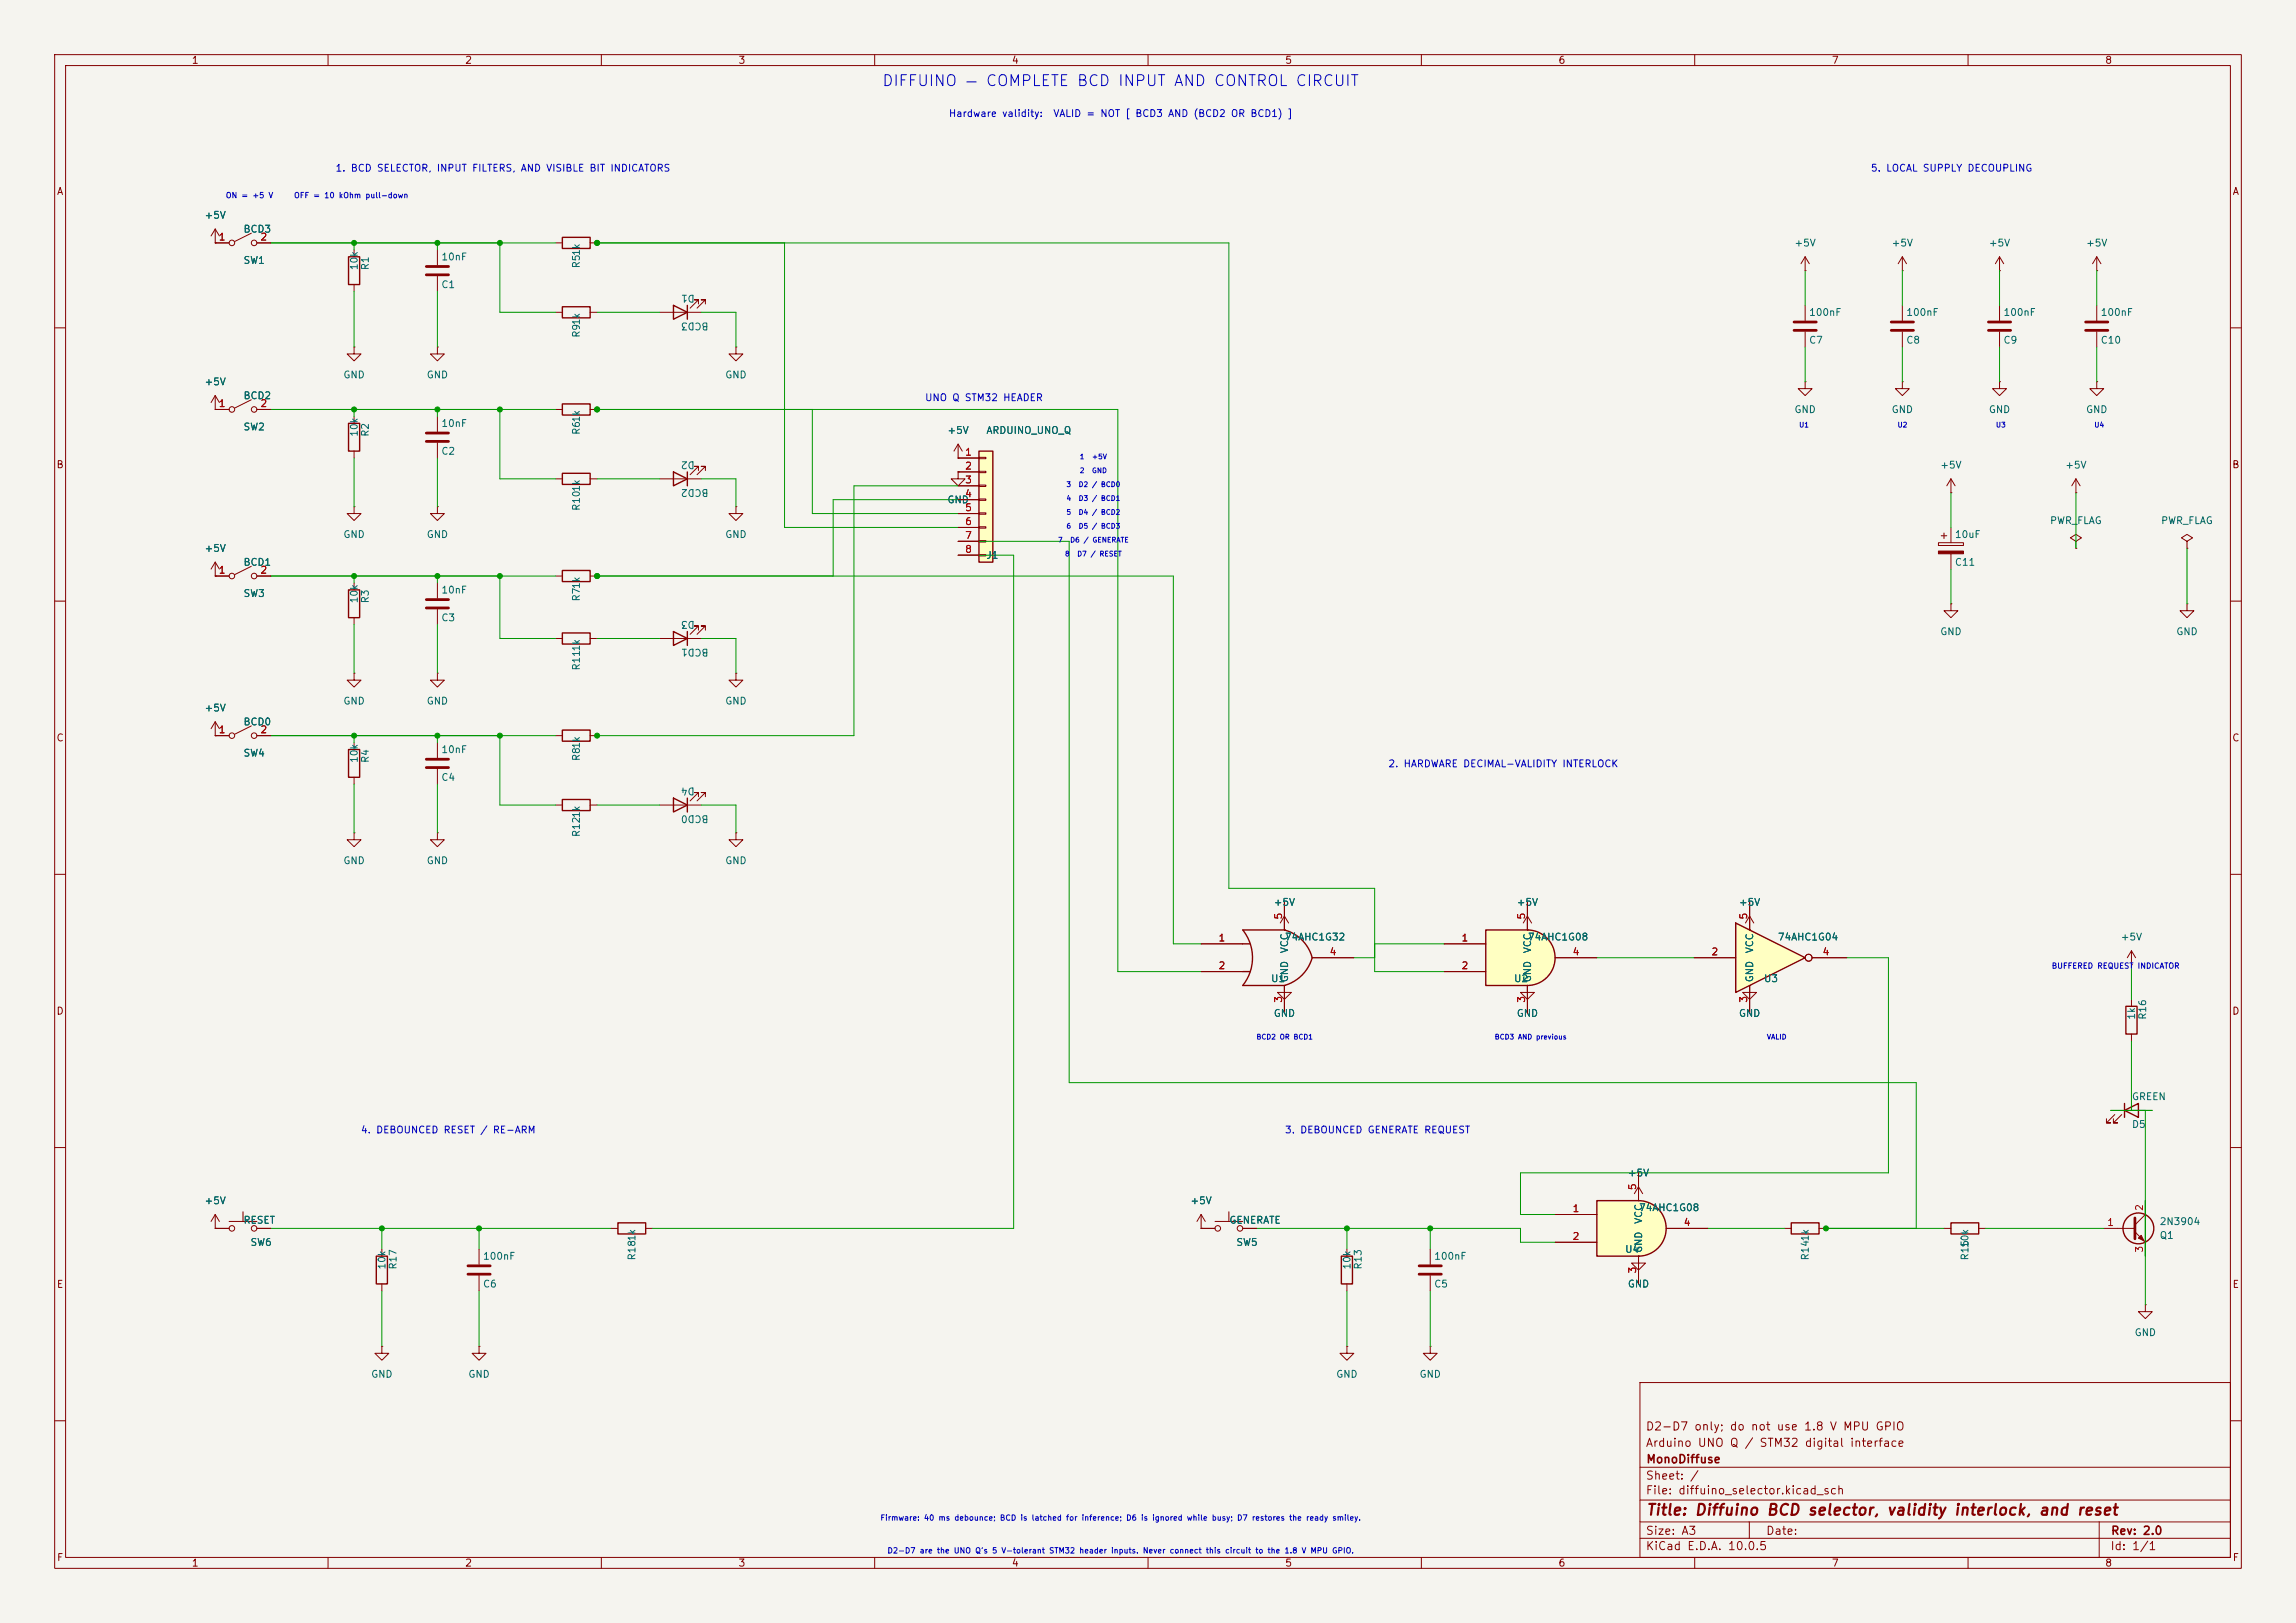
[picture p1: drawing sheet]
<svg xmlns="http://www.w3.org/2000/svg" width="420mm" height="297mm" viewBox="0 0 420 297" stroke-linecap="round" stroke-linejoin="round" font-family="sans-serif">
<defs><g id="words">
<text font-size="2" fill="#0000c2" x="161.2" y="16.3">DIFFUINO — COMPLETE BCD INPUT AND CONTROL CIRCUIT</text>
<text font-size="2" fill="#840000" x="301" y="277.8">Title: Diffuino BCD selector, validity interlock, and reset</text>
<g font-size="1.5" fill="#840000">
<text x="300.9" y="262.1">D2-D7 only; do not use 1.8 V MPU GPIO</text>
<text x="300.9" y="265.1">Arduino UNO Q / STM32 digital interface</text>
<text x="301" y="268.1">MonoDiffuse</text>
<text x="300.9" y="273.8">File: diffuino_selector.kicad_sch</text>
<text x="300.9" y="271.1">Sheet: /</text>
<text x="300.9" y="281.2">Size: A3</text>
<text x="322.9" y="281.2">Date:</text>
<text x="386" y="281.2">Rev: 2.0</text>
<text x="300.9" y="284">KiCad E.D.A. 10.0.5</text>
<text x="385.9" y="284">Id: 1/1</text>
</g>
<g font-size="1.3" fill="#840000">
<text x="35" y="12">1</text>
<text x="85" y="12">2</text>
<text x="135" y="12">3</text>
<text x="185" y="12">4</text>
<text x="235" y="12">5</text>
<text x="285" y="12">6</text>
<text x="335" y="12">7</text>
<text x="385" y="12">8</text>
<text x="10.3" y="36">A</text>
<text x="408.3" y="36">A</text>
<text x="10.2" y="86">B</text>
<text x="408.2" y="86">B</text>
<text x="10.2" y="136">C</text>
<text x="408.2" y="136">C</text>
<text x="10.2" y="186">D</text>
<text x="408.2" y="186">D</text>
<text x="10.3" y="236">E</text>
<text x="408.3" y="236">E</text>
<text x="10.3" y="286">F</text>
<text x="35" y="287">1</text>
<text x="85" y="287">2</text>
<text x="135" y="287">3</text>
<text x="185" y="287">4</text>
<text x="235" y="287">5</text>
<text x="285" y="287">6</text>
<text x="335" y="287">7</text>
<text x="385" y="287">8</text>
<text x="408.3" y="286">F</text>
</g>
<g font-size="1.3" fill="#0000c2">
<text x="173.5" y="21.7">Hardware validity:</text>
<text x="192.6" y="21.7">VALID = NOT [ BCD3 AND (BCD2 OR BCD1) ]</text>
<text x="61.3" y="31.7">1. BCD SELECTOR, INPUT FILTERS, AND VISIBLE BIT INDICATORS</text>
<text x="342.1" y="31.7">5. LOCAL SUPPLY DECOUPLING</text>
<text x="169.1" y="73.7">UNO Q STM32 HEADER</text>
<text x="253.9" y="140.7">2. HARDWARE DECIMAL-VALIDITY INTERLOCK</text>
<text x="65.9" y="207.7">4. DEBOUNCED RESET / RE-ARM</text>
<text x="234.9" y="207.7">3. DEBOUNCED GENERATE REQUEST</text>
</g>
<g font-size="1.3" fill="#006464">
<text x="37.3" y="40.3">+5V</text>
<text x="44.4" y="42.9">BCD3</text>
<text x="80.6" y="48">10nF</text>
<text x="328.1" y="45.4">+5V</text>
<text x="345.9" y="45.4">+5V</text>
<text x="363.7" y="45.4">+5V</text>
<text x="381.5" y="45.4">+5V</text>
<text x="44.4" y="48.6">SW1</text>
<text x="65.7" y="49.5" transform="rotate(-90 65.7 49.5)">10k</text>
<text x="67.8" y="49.5" transform="rotate(-90 67.8 49.5)">R1</text>
<text x="80.6" y="53">C1</text>
<text x="106.4" y="49.2" transform="rotate(-90 106.4 49.2)">R51k</text>
<text x="127.2" y="53.6" transform="rotate(-180 127.2 53.6)">D1</text>
<text x="129.7" y="58.7" transform="rotate(-180 129.7 58.7)">BCD3</text>
<text x="330.8" y="58.1">100nF</text>
<text x="348.6" y="58.1">100nF</text>
<text x="366.4" y="58.1">100nF</text>
<text x="384.2" y="58.1">100nF</text>
<text x="106.4" y="61.9" transform="rotate(-90 106.4 61.9)">R91k</text>
<text x="330.8" y="63.2">C7</text>
<text x="348.6" y="63.2">C8</text>
<text x="366.4" y="63.2">C9</text>
<text x="384.2" y="63.2">C10</text>
<text x="37.3" y="70.8">+5V</text>
<text x="62.7" y="69.5">GND</text>
<text x="77.9" y="69.5">GND</text>
<text x="132.6" y="69.5">GND</text>
<text x="44.4" y="73.4">BCD2</text>
<text x="328.1" y="75.9">GND</text>
<text x="345.9" y="75.9">GND</text>
<text x="363.7" y="75.9">GND</text>
<text x="381.5" y="75.9">GND</text>
<text x="44.4" y="79.1">SW2</text>
<text x="65.7" y="80" transform="rotate(-90 65.7 80)">10k</text>
<text x="67.8" y="80" transform="rotate(-90 67.8 80)">R2</text>
<text x="80.6" y="83.5">C2</text>
<text x="80.6" y="78.4">10nF</text>
<text x="106.4" y="79.7" transform="rotate(-90 106.4 79.7)">R61k</text>
<text x="173.2" y="79.7">+5V</text>
<text x="180.3" y="79.7">ARDUINO_UNO_Q</text>
<text x="127.2" y="84.1" transform="rotate(-180 127.2 84.1)">D2</text>
<text x="129.7" y="89.2" transform="rotate(-180 129.7 89.2)">BCD2</text>
<text x="354.8" y="86.1">+5V</text>
<text x="377.7" y="86.1">+5V</text>
<text x="106.4" y="93.6" transform="rotate(-90 106.4 93.6)">R101k</text>
<text x="173.2" y="92.4">GND</text>
<text x="37.3" y="101.3">+5V</text>
<text x="62.7" y="98.8">GND</text>
<text x="77.9" y="98.8">GND</text>
<text x="132.6" y="98.8">GND</text>
<text x="357.5" y="98.8">10uF</text>
<text x="374.9" y="96.2">PWR_FLAG</text>
<text x="395.2" y="96.2">PWR_FLAG</text>
<text x="44.4" y="103.8">BCD1</text>
<text x="180.3" y="102.6">J1</text>
<text x="357.5" y="103.8">C11</text>
<text x="44.4" y="109.5">SW3</text>
<text x="65.7" y="110.5" transform="rotate(-90 65.7 110.5)">10k</text>
<text x="67.8" y="110.5" transform="rotate(-90 67.8 110.5)">R3</text>
<text x="80.6" y="114">C3</text>
<text x="80.6" y="108.9">10nF</text>
<text x="106.4" y="110.2" transform="rotate(-90 106.4 110.2)">R71k</text>
<text x="127.2" y="113.3" transform="rotate(-180 127.2 113.3)">D3</text>
<text x="129.7" y="118.4" transform="rotate(-180 129.7 118.4)">BCD1</text>
<text x="354.8" y="116.5">GND</text>
<text x="398" y="116.5">GND</text>
<text x="106.4" y="122.8" transform="rotate(-90 106.4 122.8)">R111k</text>
<text x="37.3" y="130.5">+5V</text>
<text x="62.7" y="129.2">GND</text>
<text x="77.9" y="129.2">GND</text>
<text x="132.6" y="129.2">GND</text>
<text x="44.4" y="133">BCD0</text>
<text x="44.4" y="138.8">SW4</text>
<text x="65.7" y="139.7" transform="rotate(-90 65.7 139.7)">10k</text>
<text x="67.8" y="139.7" transform="rotate(-90 67.8 139.7)">R4</text>
<text x="80.6" y="143.2">C4</text>
<text x="80.6" y="138.1">10nF</text>
<text x="106.4" y="139.4" transform="rotate(-90 106.4 139.4)">R81k</text>
<text x="127.2" y="143.8" transform="rotate(-180 127.2 143.8)">D4</text>
<text x="129.7" y="148.9" transform="rotate(-180 129.7 148.9)">BCD0</text>
<text x="106.4" y="153.3" transform="rotate(-90 106.4 153.3)">R121k</text>
<text x="62.7" y="158.4">GND</text>
<text x="77.9" y="158.4">GND</text>
<text x="132.6" y="158.4">GND</text>
<text x="232.9" y="166.1">+5V</text>
<text x="277.3" y="166.1">+5V</text>
<text x="318" y="166.1">+5V</text>
<text x="234.9" y="172.4">74AHC1G32</text>
<text x="279.4" y="172.4">74AHC1G08</text>
<text x="325.1" y="172.4">74AHC1G04</text>
<text x="387.8" y="172.4">+5V</text>
<text x="235.9" y="179.9" transform="rotate(-90 235.9 179.9)">GND</text>
<text x="235.9" y="174.5" transform="rotate(-90 235.9 174.5)">VCC</text>
<text x="280.4" y="179.9" transform="rotate(-90 280.4 179.9)">GND</text>
<text x="280.4" y="174.5" transform="rotate(-90 280.4 174.5)">VCC</text>
<text x="321" y="179.9" transform="rotate(-90 321 179.9)">GND</text>
<text x="321" y="174.5" transform="rotate(-90 321 174.5)">VCC</text>
<text x="232.4" y="180">U1</text>
<text x="276.8" y="180">U2</text>
<text x="322.6" y="180">U3</text>
<text x="232.9" y="186.4">GND</text>
<text x="277.3" y="186.4">GND</text>
<text x="318" y="186.4">GND</text>
<text x="390.9" y="186.7" transform="rotate(-90 390.9 186.7)">1k</text>
<text x="392.9" y="186.7" transform="rotate(-90 392.9 186.7)">R16</text>
<text x="389.9" y="201.6">GREEN</text>
<text x="389.9" y="206.7">D5</text>
<text x="297.7" y="215.6">+5V</text>
<text x="37.3" y="220.7">+5V</text>
<text x="217.6" y="220.7">+5V</text>
<text x="299.7" y="221.9">74AHC1G08</text>
<text x="44.4" y="224.2">RESET</text>
<text x="224.8" y="224.2">GENERATE</text>
<text x="300.7" y="224.1" transform="rotate(-90 300.7 224.1)">VCC</text>
<text x="395" y="227">Q1</text>
<text x="395" y="224.5">2N3904</text>
<text x="45.7" y="228.3">SW6</text>
<text x="70.8" y="232.4" transform="rotate(-90 70.8 232.4)">10k</text>
<text x="72.8" y="232.4" transform="rotate(-90 72.8 232.4)">R17</text>
<text x="88.2" y="230.8">100nF</text>
<text x="116.5" y="230.7" transform="rotate(-90 116.5 230.7)">R181k</text>
<text x="226" y="228.3">SW5</text>
<text x="247.3" y="232.4" transform="rotate(-90 247.3 232.4)">10k</text>
<text x="249.4" y="232.4" transform="rotate(-90 249.4 232.4)">R13</text>
<text x="262.2" y="230.8">100nF</text>
<text x="297.2" y="229.6">U4</text>
<text x="300.7" y="229.4" transform="rotate(-90 300.7 229.4)">GND</text>
<text x="331.2" y="230.7" transform="rotate(-90 331.2 230.7)">R141k</text>
<text x="360.4" y="230.7" transform="rotate(-90 360.4 230.7)">R15</text>
<text x="360.4" y="228.5" transform="rotate(-90 360.4 228.5)">10k</text>
<text x="88.2" y="235.9">C6</text>
<text x="262.2" y="235.9">C5</text>
<text x="297.7" y="235.9">GND</text>
<text x="390.4" y="244.8">GND</text>
<text x="67.8" y="252.4">GND</text>
<text x="85.6" y="252.4">GND</text>
<text x="244.3" y="252.4">GND</text>
<text x="259.6" y="252.4">GND</text>
</g>
<g font-size="1.3" fill="#a90000">
<text x="39.9" y="44.3">1</text>
<text x="47.5" y="44.3">2</text>
<text x="39.9" y="74.8">1</text>
<text x="47.5" y="74.8">2</text>
<text x="176.4" y="83.7">1</text>
<text x="176.4" y="86.2">2</text>
<text x="176.4" y="88.8">3</text>
<text x="176.4" y="91.3">4</text>
<text x="176.4" y="93.8">5</text>
<text x="176.4" y="96.4">6</text>
<text x="176.4" y="98.9">7</text>
<text x="176.4" y="101.5">8</text>
<text x="39.9" y="105.3">1</text>
<text x="47.5" y="105.3">2</text>
<text x="39.9" y="134.5">1</text>
<text x="47.5" y="134.5">2</text>
<text x="222.8" y="172.6">1</text>
<text x="234.8" y="168.4" transform="rotate(-90 234.8 168.4)">5</text>
<text x="267.2" y="172.6">1</text>
<text x="279.3" y="168.4" transform="rotate(-90 279.3 168.4)">5</text>
<text x="319.9" y="168.4" transform="rotate(-90 319.9 168.4)">5</text>
<text x="222.8" y="177.7">2</text>
<text x="243.1" y="175.1">4</text>
<text x="267.2" y="177.7">2</text>
<text x="287.6" y="175.1">4</text>
<text x="313" y="175.1">2</text>
<text x="333.3" y="175.1">4</text>
<text x="234.8" y="183.6" transform="rotate(-90 234.8 183.6)">3</text>
<text x="279.3" y="183.6" transform="rotate(-90 279.3 183.6)">3</text>
<text x="319.9" y="183.6" transform="rotate(-90 319.9 183.6)">3</text>
<text x="299.6" y="217.9" transform="rotate(-90 299.6 217.9)">5</text>
<text x="392.3" y="221.7" transform="rotate(-90 392.3 221.7)">2</text>
<text x="287.6" y="222.1">1</text>
<text x="287.6" y="227.2">2</text>
<text x="307.9" y="224.7">4</text>
<text x="385.3" y="224.7">1</text>
<text x="299.6" y="233.1" transform="rotate(-90 299.6 233.1)">3</text>
<text x="392.3" y="229.3" transform="rotate(-90 392.3 229.3)">3</text>
</g>
<g font-size="1" fill="#0000c2">
<text x="41.2" y="36.5">ON = +5 V</text>
<text x="53.7" y="36.5">OFF = 10 kOhm pull-down</text>
<text x="375.2" y="177.5">BUFFERED REQUEST INDICATOR</text>
<text x="160.9" y="278.5">Firmware: 40 ms debounce; BCD is latched for inference; D6 is ignored while busy; D7 restores the ready smiley.</text>
<text x="162.2" y="284.5">D2-D7 are the UNO Q's 5 V-tolerant STM32 header inputs. Never connect this circuit to the 1.8 V MPU GPIO.</text>
</g>
<g font-size=".9" fill="#0000c2">
<text x="329" y="78.4">U1</text>
<text x="347" y="78.4">U2</text>
<text x="365" y="78.4">U3</text>
<text x="383" y="78.4">U4</text>
<text x="195" y="89.3">3</text>
<text x="197.2" y="89.3">D2 / BCD0</text>
<text x="197.4" y="86.8">2</text>
<text x="197.4" y="84.3">1</text>
<text x="199.7" y="86.8">GND</text>
<text x="199.7" y="84.3">+5V</text>
<text x="195" y="91.9">4</text>
<text x="195" y="94.4">5</text>
<text x="197.2" y="91.9">D3 / BCD1</text>
<text x="197.2" y="94.4">D4 / BCD2</text>
<text x="193.4" y="99.5">7</text>
<text x="195" y="97">6</text>
<text x="195.7" y="99.5">D6 / GENERATE</text>
<text x="197.2" y="97">D5 / BCD3</text>
<text x="194.7" y="102">8</text>
<text x="197" y="102">D7 / RESET</text>
<text x="229.7" y="190.4">BCD2 OR BCD1</text>
<text x="273.3" y="190.4">BCD3 AND previous</text>
<text x="323.1" y="190.4">VALID</text>
</g>
</g></defs>
<path d="M0 0h420v297h-420z" fill="#f5f4ef" stroke="#f5f4ef" stroke-width=".18"/>
<g fill="none" stroke="#840000" stroke-width=".18">
<path d="M10 10h400v277h-400zM12 12h396v273h-396zM60 10v2M110 10v2M160 10v2M210 10v2M260 10v2M310 10v2M360 10v2M10 60h2M408 60h2M10 110h2"/>
<path d="M408 110h2M64.8 135.9v1.3M80 135.9v2.8M10 160h2M64.8 152.4v1.3h1.2l-1.2 1.2-1.3-1.2h1.3M64.8 152.4h.1M64.8 142.2v1.3M80 152.4v1.3h1.3l-1.3 1.2-1.3-1.2h1.3M80 152.4h.1M80 140.7v2.8M134.6 152.4v1.3h1.3l-1.3 1.2-1.3-1.2h1.3M134.6 152.4h.1"/>
<path d="M408 160h2M10 210h2M392.4 219.7v2.5l-1.9 2M408 210h2M39.4 224.8h.1M39.4 224.8h2.5M39.4 222.2l-.8 1.3M39.4 222.2l.7 1.3M39.4 222.2v2.6M41.9 223.5h5.1M44.4 221.7v1.8M47 224.8h2.5"/>
<path d="M69.8 228.6v1.3M69.8 234.9v1.3M326.4 224.8h1.3M332.7 224.8h1.3M384.8 224.8h5.7M390.5 225.4l1.9 1.9v2.6M300 253h108v32h-108zM10 260h2M300 278.5h108M300 274.5h108M300 268.5h108M320 278.5v3"/>
<path d="M384 278.5v6.5M408 260h2M60 285v2M110 285v2M160 285v2M210 285v2M260 285v2M300 281.5h108M310 285v2M360 285v2"/>
<circle cx="42.4" cy="224.8" r=".51"/>
<circle cx="46.5" cy="224.8" r=".51"/>
</g>
<g fill="none" stroke="#840000" stroke-width=".25">
<path d="M63.8 137.2h2v5h-2zM68.8 229.9h2.1v5h-2.1zM327.7 223.8h5v2h-5z"/>
<circle cx="391.2" cy="224.8" r="2.82"/>
</g>
<path d="M78 138.9h4M78 140.5h4M390.5 222.9v3.8" fill="none" stroke="#840000" stroke-width=".51"/>
<path d="M391.2 226.6l.5-.5 .5 1z" fill="#840000" stroke="#840000" stroke-width=".18"/>
<path d="M179.1 82.6h2.5v20.3h-2.5z" fill="#ffffc2"/>
<g fill="none" stroke="#840000" stroke-width=".25">
<path d="M123.2 55.9l2.5 1.3-2.5 1.2zM125.7 55.9v2.5M179.1 82.6h2.5v20.3h-2.5zM102.9 115.8h5v2.1h-5zM102.9 104.4h5v2h-5zM123.2 115.6l2.5 1.2-2.5 1.3zM125.7 115.6v2.5M102.9 133.6h5v2h-5zM123.2 146.1l2.5 1.2-2.5 1.3zM125.7 146.1v2.5M388.9 184.2h2v5h-2zM388.6 203.2l2.6-1.3v2.6z"/>
<path d="M388.6 201.9v2.6M245.4 229.9h2v5h-2zM356.9 223.8h5v2h-5z"/>
</g>
<g fill="none" stroke="#840000" stroke-width=".18">
<path d="M80 45.7v2.8M80 50.5v2.8M120.6 57.2h7.7M127.8 55.6v-.7h-.8h.8l-1.6 1.5M129 55.6v-.7h-.7h.7l-1.5 1.5M80 63.5v1.3h1.3l-1.3 1.2-1.3-1.2h1.3M80 63.5h.1M134.6 92.7v1.3h1.3l-1.3 1.3-1.3-1.3h1.3M134.6 92.7h.1M175.3 86.4v1.2h1.2l-1.2 1.3-1.3-1.3h1.3M175.3 86.4h.1M175.3 83.8h.1"/>
<path d="M175.3 83.8h3.8M175.3 86.4h3.8M175.3 88.9h3.8M175.3 91.4h3.8M175.3 94h3.8M175.3 96.5h3.8M175.3 99.1h3.8M175.3 81.3l-.8 1.3M175.3 81.3l.7 1.3M175.3 81.3v2.5M179.1 83.7h1.2v.2h-1.2zM179.1 86.2h1.2v.3h-1.2z"/>
<path d="M179.1 88.8h1.2v.2h-1.2zM179.1 91.3h1.2v.3h-1.2zM179.1 93.9h1.2v.2h-1.2zM179.1 96.4h1.2v.2h-1.2zM179.1 98.9h1.2v.3h-1.2zM101.6 116.8h1.3M101.6 105.4h1.3M107.9 116.8h1.3M107.9 105.4h1.3M120.6 116.8h7.7M127.8 115.3v-.7h-.8h.8l-1.6 1.5M129 115.3v-.7h-.7h.7l-1.5 1.5"/>
<path d="M175.3 101.6h3.8M179.1 101.5h1.2v.2h-1.2zM101.6 134.6h1.3M107.9 134.6h1.3M134.6 123.2v1.3h1.3l-1.3 1.2-1.3-1.2h1.3M134.6 123.2h.1M120.6 147.3h7.7M127.8 145.8v-.8h-.8h.8l-1.6 1.6M129 145.8v-.8h-.7h.7l-1.5 1.6M279.4 170.2h.1M279.4 167.6l-.8 1.3M279.4 167.6l.8 1.3"/>
<path d="M279.4 167.6v2.6M389.9 176.5h.1M389.9 174v2.5M389.9 174l-.8 1.3M389.9 174l.8 1.3M279.4 180.3v1.3h1.3l-1.3 1.3-1.3-1.3h1.3M279.4 180.3h.1M389.9 182.9v1.3M389.9 189.2v1.3M386.1 203.2h7.6M386.8 204l-1.5 1.5h.8h-.8v-.8M388.1 204l-1.5 1.5h.7h-.7v-.8"/>
<path d="M219.7 224.8h.1M219.7 224.8h2.5M219.7 222.2l-.8 1.3M219.7 222.2l.8 1.3M219.7 222.2v2.6M222.2 223.5h5.1M224.8 221.7v1.8M227.3 224.8h2.6M246.4 228.6v1.3M246.4 234.9v1.3M261.6 228.6v2.8M261.6 233.4v2.8"/>
<path d="M355.6 224.8h1.3M361.9 224.8h1.3M392.4 238.8v1.2h1.3l-1.3 1.3-1.2-1.3h1.2M392.4 238.8h.1M69.8 246.4v1.2h1.3l-1.3 1.3-1.2-1.3h1.2M69.8 246.4h.1M246.4 246.4v1.2h1.2l-1.2 1.3-1.3-1.3h1.3M246.4 246.4h.1M261.6 246.4v1.2h1.3l-1.3 1.3-1.3-1.3h1.3M261.6 246.4h.1"/>
<circle cx="222.8" cy="224.8" r=".51"/>
<circle cx="226.8" cy="224.8" r=".51"/>
</g>
<path d="M78 48.8h4M78 50.3h4M259.6 231.6h4.1M259.6 233.2h4.1" fill="none" stroke="#840000" stroke-width=".51"/>
<g fill="#ffffc2">
<path d="M227.3 172.7h1.3z"/>
<path d="M227.3 177.8h1.3z"/>
</g>
<path d="M227.3 170.2h7.6M227.3 180.3h7.6" fill="none" stroke="#ffffc2" stroke-width=".18"/>
<path d="M123.2 86.4l2.5 1.2-2.5 1.3zM125.7 86.4v2.5M227.3 170.2h7.6a7.1 7.1 0 0 1 5.1 5.1 7.4 7.4 0 0 1-5.1 5h-7.6a8.1 8.1 0 0 0 0-10.1zM227.3 172.7h1.3M227.3 177.8h1.3" fill="none" stroke="#840000" stroke-width=".25"/>
<g fill="none" stroke="#840000" stroke-width=".18">
<path d="M134.6 63.5v1.3h1.3l-1.3 1.2-1.3-1.2h1.3M134.6 63.5h.1M383.5 69.9v1.2h1.3l-1.3 1.3-1.2-1.3h1.2M383.5 69.9h.1M120.6 87.6h7.7M127.8 86.1v-.8h-.8h.8l-1.6 1.6M129 86.1v-.8h-.7h.7l-1.5 1.6M219.7 172.7h7.6M219.7 177.8h7.6M234.2 168.9l.7-1.3 .8 1.3M234.9 170.2h.1M234.9 165.1v5.1"/>
<path d="M240 175.3h7.6M234.9 180.3v1.3h1.3l-1.3 1.3-1.2-1.3h1.2M234.9 180.3h.1M234.9 180.3v5.1"/>
</g>
<path d="M279.4 170.2a5.1 5.1 0 0 1 5.1 5.1 5.1 5.1 0 0 1-5.1 5z" fill="#ffffc2" stroke="#ffffc2" stroke-width=".18"/>
<path d="M271.8 170.2h7.6v10.1h-7.6z" fill="#ffffc2"/>
<path d="M102.9 56.1h5v2.1h-5zM102.9 73.9h5v2h-5zM102.9 86.6h5v2h-5zM102.9 146.3h5v2h-5zM271.8 170.2h7.6a5.1 5.1 0 0 1 5.1 5.1 5.1 5.1 0 0 1-5.1 5h-7.6zM113 223.8h5.1v2h-5.1z" fill="none" stroke="#840000" stroke-width=".25"/>
<g fill="none" stroke="#840000" stroke-width=".18">
<path d="M101.6 57.2h1.3M107.9 57.2h1.3M101.6 74.9h1.3M107.9 74.9h1.3M101.6 87.6h1.3M107.9 87.6h1.3M101.6 147.3h1.3M107.9 147.3h1.3M264.2 172.7h7.6M264.2 177.8h7.6M279.4 165.1v5.1M284.5 175.3h7.6"/>
<path d="M279.4 180.3v5.1M299.7 219.7h.1M299.7 217.2l-.7 1.2M299.7 217.2l.8 1.2M299.7 217.2v2.5M87.6 228.6v2.8M87.6 233.4v2.8M111.8 224.8h1.2M118.1 224.8h1.3M299.7 229.9v1.2h1.3l-1.3 1.3-1.3-1.3h1.3M299.7 229.9h.1M87.6 246.4v1.2h1.3l-1.3 1.3-1.2-1.3h1.2"/>
<path d="M87.6 246.4h.1"/>
</g>
<path d="M85.6 231.6h4.1M85.6 233.2h4.1" fill="none" stroke="#840000" stroke-width=".51"/>
<path d="M299.7 219.7a5.1 5.1 0 0 1 5.1 5.1 5.1 5.1 0 0 1-5.1 5.1z" fill="#ffffc2" stroke="#ffffc2" stroke-width=".18"/>
<path d="M292.1 219.7h7.6v10.2h-7.6z" fill="#ffffc2"/>
<path d="M63.8 47h2v5.1h-2zM102.9 43.4h5v2.1h-5zM63.8 77.5h2v5.1h-2zM63.8 108h2v5h-2zM292.1 219.7h7.6a5.1 5.1 0 0 1 5.1 5.1 5.1 5.1 0 0 1-5.1 5.1h-7.6z" fill="none" stroke="#840000" stroke-width=".25"/>
<g fill="none" stroke="#840000" stroke-width=".18">
<path d="M39.4 44.5h.1M39.4 41.9v2.6M39.4 44.5h2.5M39.4 41.9l-.8 1.3M39.4 41.9l.7 1.3M46 42.7l-3.1 1.5M47 44.5h2.5M64.8 45.7v1.3M64.8 52.1v1.2M101.6 44.5h1.3M107.9 44.5h1.3M330.2 49.5h.1"/>
<path d="M330.2 47v2.5M330.2 55.9v2.8M330.2 47l-.8 1.3M330.2 47l.8 1.3M348 49.5h.1M348 47l-.8 1.3M348 47l.7 1.3M348 47v2.5M348 55.9v2.8M365.8 49.5h.1M365.8 47v2.5M365.8 55.9v2.8"/>
<path d="M365.8 47l-.8 1.3M365.8 47l.7 1.3M383.5 49.5h.1M383.5 47l-.7 1.3M383.5 47l.8 1.3M383.5 47v2.5M383.5 55.9v2.8M39.4 74.9h.1M39.4 72.4v2.5M39.4 72.4l-.8 1.3M39.4 72.4l.7 1.3M39.4 74.9h2.5"/>
<path d="M46 73.2l-3.1 1.5M47 74.9h2.5M64.8 63.5v1.3h1.2l-1.2 1.2-1.3-1.2h1.3M64.8 63.5h.1M64.8 76.2v1.3M80 76.2v2.8M330.2 69.9v1.2h1.3l-1.3 1.3-1.3-1.3h1.3M330.2 69.9h.1M330.2 60.7v2.8M348 69.9v1.2h1.2l-1.2 1.3-1.3-1.3h1.3M348 69.9h.1M348 60.7v2.8"/>
<path d="M365.8 69.9v1.2h1.2l-1.2 1.3-1.3-1.3h1.3M365.8 69.9h.1M365.8 60.7v2.8M383.5 60.7v2.8M64.8 92.7v1.3h1.2l-1.2 1.3-1.3-1.3h1.3M64.8 92.7h.1M64.8 82.6v1.2M80 92.7v1.3h1.3l-1.3 1.3-1.3-1.3h1.3M80 92.7h.1M80 81v2.8M354.6 99.3h4.6v.5h-4.6zM355.1 98h1"/>
<path d="M355.6 97.5v1.1M356.9 90.2h.1M356.9 87.6v2.6M356.9 96.5v2.8M356.9 87.6l-.8 1.3M356.9 87.6l.7 1.3M379.7 99.1l1-.7-1-.6-1 .6 1 .7v1.2M400 99.1l1.1-.7-1.1-.6-1 .6 1 .7v1.2M39.4 105.4h.1M39.4 105.4h2.5M39.4 102.9v2.5M39.4 102.9l-.8 1.2"/>
<path d="M39.4 102.9l.7 1.2M46 103.6l-3.1 1.6M47 105.4h2.5M64.8 106.7v1.3M64.8 113v1.3M80 106.7v2.8M80 111.5v2.8M356.9 110.5v1.3h1.2l-1.2 1.2-1.3-1.2h1.3M356.9 110.5h.1M356.9 101.3v2.8M379.7 100.3h.1M400 100.3h.1"/>
<path d="M400 110.5v1.3h1.3l-1.3 1.2-1.2-1.2h1.2M400 110.5h.1M39.4 134.6h.1M39.4 134.6h2.5M39.4 132.1l-.8 1.3M39.4 132.1l.7 1.3M39.4 132.1v2.5M46 132.8l-3.1 1.6M47 134.6h2.5M64.8 123.2v1.3h1.2l-1.2 1.2-1.3-1.2h1.3M64.8 123.2h.1M80 123.2v1.3h1.3l-1.3 1.2-1.3-1.2h1.3"/>
<path d="M80 123.2h.1M320 170.2h.1M320 167.6l-.7 1.3M320 167.6l.8 1.3M320 167.6v2.6M320 180.3v1.3h1.3l-1.3 1.3-1.2-1.3h1.2M320 180.3h.1M299.7 214.6v5.1M284.5 222.2h7.6M284.5 227.3h7.6M299.7 229.9v5M304.8 224.8h7.6"/>
<circle cx="42.4" cy="44.5" r=".51"/>
<circle cx="46.5" cy="44.5" r=".51"/>
<circle cx="42.4" cy="74.9" r=".51"/>
<circle cx="46.5" cy="74.9" r=".51"/>
<circle cx="42.4" cy="105.4" r=".51"/>
<circle cx="46.5" cy="105.4" r=".51"/>
<circle cx="42.4" cy="134.6" r=".51"/>
<circle cx="46.5" cy="134.6" r=".51"/>
</g>
<path d="M328.2 58.9h4M345.9 58.9h4.1M363.7 58.9h4.1M381.5 58.9h4.1M78 79.2h4M328.2 60.5h4M345.9 60.5h4.1M363.7 60.5h4.1M381.5 60.5h4.1M78 80.8h4M78 109.7h4M78 111.3h4" fill="none" stroke="#840000" stroke-width=".51"/>
<path d="M354.6 100.8h4.6v.5h-4.6z" fill="#840000" stroke="#840000" stroke-width=".18"/>
<path d="M317.5 168.9l12.7 6.4-12.7 6.3z" fill="#ffffc2"/>
<path d="M317.5 168.9l12.7 6.4-12.7 6.3z" fill="none" stroke="#840000" stroke-width=".25"/>
<g fill="none" stroke="#840000" stroke-width=".18">
<path d="M39.4 44.5h.1M39.4 44.5h2.5M47 44.5h2.5M39.4 74.9h.1M39.4 74.9h2.5M47 74.9h2.5M175.3 83.8h.1M175.3 86.4h.1M175.3 83.8h3.8M175.3 86.4h3.8M175.3 88.9h3.8M175.3 91.4h3.8"/>
<path d="M175.3 94h3.8M175.3 96.5h3.8M175.3 99.1h3.8M379.7 90.2h.1M379.7 87.6l-.7 1.3M379.7 87.6l.8 1.3M379.7 87.6v2.6M39.4 105.4h.1M39.4 105.4h2.5M47 105.4h2.5M175.3 101.6h3.8M39.4 134.6h.1"/>
<path d="M39.4 134.6h2.5M47 134.6h2.5M219.7 172.7h7.6M219.7 177.8h7.6M234.9 170.2h.1M234.9 165.1v5.1M240 175.3h7.6M264.2 172.7h7.6M264.2 177.8h7.6M279.4 170.2h.1M279.4 165.1v5.1M284.5 175.3h7.6"/>
<path d="M309.9 175.3h7.6M320 170.2h.1M320 165.1v5.1M331.5 175.3h6.3M234.9 180.3h.1M234.9 180.3v5.1M279.4 180.3h.1M279.4 180.3v5.1M320 180.3h.1M320 180.3v5.1M299.7 219.7h.1M299.7 214.6v5.1"/>
<path d="M39.4 224.8h.1M39.4 224.8h2.5M47 224.8h2.5M219.7 224.8h.1M219.7 224.8h2.5M227.3 224.8h2.6M284.5 222.2h7.6M284.5 227.3h7.6M299.7 229.9h.1M299.7 229.9v5M304.8 224.8h7.6"/>
<circle cx="330.8" cy="175.3" r=".63"/>
</g>
<g fill="none" stroke="#009600" stroke-width=".18">
<path d="M49.5 44.5h52.1M64.8 44.5v1.2M64.8 53.3v10.2M80 44.5v1.2M80 53.3v10.2M91.4 44.5v12.7h10.2M109.2 44.5h115.6v118.1h26.7v15.2h12.7M109.2 57.2h11.4M128.3 57.2h6.3v6.3M143.5 44.5v52h31.8M330.2 49.5v6.4M348 49.5v6.4"/>
<path d="M365.8 49.5v6.4M383.5 49.5v6.4M49.5 74.9h52.1M64.8 74.9v1.3M80 74.9v1.3M91.4 74.9v12.7h10.2M109.2 74.9h95.3v102.9h15.2M148.6 74.9v19.1h26.7M330.2 63.5v6.4M348 63.5v6.4M365.8 63.5v6.4M383.5 63.5v6.4"/>
<path d="M64.8 83.8v8.9M80 83.8v8.9M109.2 87.6h11.4M128.3 87.6h6.3v5.1M175.3 99.1h20.3v99h154.9v26.7M175.3 88.9h-19.1v45.7h-47M175.3 91.4h-22.9v14M356.9 90.2v6.3M379.7 90.2v10.1M49.5 105.4h52.1M64.8 105.4v1.3M64.8 114.3v8.9"/>
<path d="M80 105.4v1.3M80 114.3v8.9M91.4 105.4v11.4h10.2M109.2 105.4h105.4v67.3h5.1M109.2 116.8h11.4M128.3 116.8h6.3v6.4M175.3 101.6h10.1v123.2h-66M356.9 104.1v6.4M400 100.3v10.2M49.5 134.6h52.1M64.8 134.6v1.3M80 134.6v1.3"/>
<path d="M91.4 134.6v12.7h10.2M64.8 143.5v8.9M80 143.5v8.9M109.2 147.3h11.4M128.3 147.3h6.3v5.1M234.9 165.1v5.1M247.6 175.3h3.9M251.5 172.7h12.7M279.4 165.1v5.1M292.1 175.3h17.8M320 165.1v5.1M337.8 175.3h7.6v39.3h-67.3v7.6h6.4"/>
<path d="M389.9 176.5v6.4M234.9 180.3v5.1M279.4 180.3v5.1M320 180.3v5.1M389.9 190.5v12.7M299.7 214.6v5.1M386.1 203.2h7.6M392.4 203.2v35.6M49.5 224.8h62.3M69.8 224.8v3.8M69.8 236.2v10.2M87.6 224.8v3.8"/>
<path d="M87.6 236.2v10.2M229.9 224.8h48.2v2.5h6.4M246.4 224.8v3.8M246.4 236.2v10.2M261.6 224.8v3.8M261.6 236.2v10.2M299.7 229.9v5M312.4 224.8h14M334 224.8h21.6M363.2 224.8h21.6"/>
</g>
<g fill="#009600" stroke="#009600" stroke-width=".18">
<circle cx="80" cy="44.5" r=".46"/>
<circle cx="64.8" cy="44.5" r=".46"/>
<circle cx="109.2" cy="44.5" r=".46"/>
<circle cx="91.4" cy="44.5" r=".46"/>
<circle cx="80" cy="105.4" r=".46"/>
<circle cx="64.8" cy="105.4" r=".46"/>
<circle cx="91.4" cy="105.4" r=".46"/>
<circle cx="80" cy="134.6" r=".46"/>
<circle cx="64.8" cy="134.6" r=".46"/>
<circle cx="109.2" cy="105.4" r=".46"/>
<circle cx="69.8" cy="224.8" r=".46"/>
<circle cx="87.6" cy="224.8" r=".46"/>
<circle cx="91.4" cy="134.6" r=".46"/>
<circle cx="109.2" cy="134.6" r=".46"/>
<circle cx="91.4" cy="74.9" r=".46"/>
<circle cx="109.2" cy="74.9" r=".46"/>
<circle cx="80" cy="74.9" r=".46"/>
<circle cx="64.8" cy="74.9" r=".46"/>
<circle cx="246.4" cy="224.8" r=".46"/>
<circle cx="261.6" cy="224.8" r=".46"/>
<circle cx="334" cy="224.8" r=".46"/>
</g>
<use href="#words"/>
</svg>
